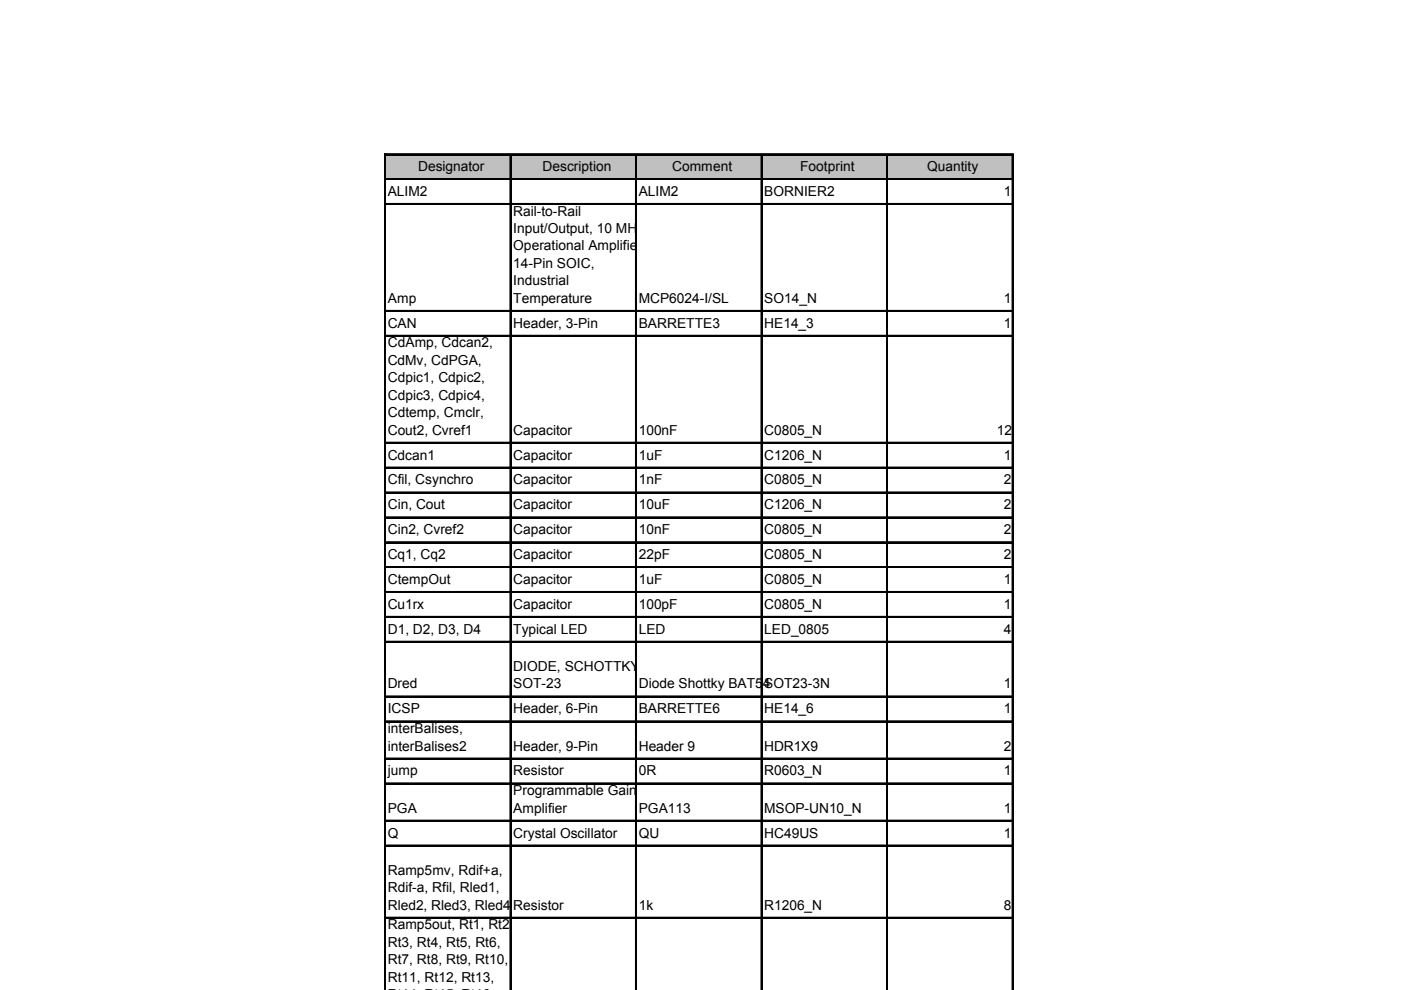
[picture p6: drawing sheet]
<svg xmlns="http://www.w3.org/2000/svg" width="297mm" height="210mm" viewBox="0 0 297 210" stroke-linecap="round" stroke-linejoin="round" font-family="sans-serif">
<defs><g id="words">
<g font-size="2.9">
<text x="82.2" y="41.5">ALIM2</text>
<text x="88.6" y="36.3">Designator</text>
<text x="115" y="36.3">Description</text>
<text x="135.4" y="41.5">ALIM2</text>
<text x="142.5" y="36.3">Comment</text>
<text x="162.1" y="41.5">BORNIER2</text>
<text x="169.7" y="36.3">Footprint</text>
<text x="196.6" y="36.3">Quantity</text>
<text x="212.8" y="41.5">1</text>
<text x="108.8" y="45.7">Rail-to-Rail</text>
<text x="108.8" y="49.4">Input/Output, 10 MHz</text>
<text x="108.8" y="53.1">Operational Amplifier,</text>
<text x="108.8" y="56.8">14-Pin SOIC,</text>
<text x="82.2" y="64.2">Amp</text>
<text x="108.8" y="60.5">Industrial</text>
<text x="108.8" y="64.2">Temperature</text>
<text x="135.4" y="64.2">MCP6024-I/SL</text>
<text x="162.1" y="64.2">SO14_N</text>
<text x="212.8" y="64.2">1</text>
<text x="82.2" y="69.5">CAN</text>
<text x="108.8" y="69.5">Header, 3-Pin</text>
<text x="135.4" y="69.5">BARRETTE3</text>
<text x="162.1" y="69.5">HE14_3</text>
<text x="212.8" y="69.5">1</text>
<text x="82.2" y="73.6">CdAmp, Cdcan2,</text>
<text x="82.2" y="77.3">CdMv, CdPGA,</text>
<text x="82.2" y="81">Cdpic1, Cdpic2,</text>
<text x="82.2" y="84.8">Cdpic3, Cdpic4,</text>
<text x="82.2" y="88.5">Cdtemp, Cmclr,</text>
<text x="82.2" y="92.2">Cout2, Cvref1</text>
<text x="108.8" y="92.2">Capacitor</text>
<text x="135.4" y="92.2">100nF</text>
<text x="162.1" y="92.2">C0805_N</text>
<text x="211.4" y="92.2">12</text>
<text x="82.2" y="97.4">Cdcan1</text>
<text x="108.8" y="97.4">Capacitor</text>
<text x="135.4" y="97.4">1uF</text>
<text x="162.1" y="97.4">C1206_N</text>
<text x="212.8" y="97.4">1</text>
<text x="82.2" y="102.7">Cfil, Csynchro</text>
<text x="82.2" y="108">Cin, Cout</text>
<text x="108.8" y="102.7">Capacitor</text>
<text x="108.8" y="108">Capacitor</text>
<text x="135.4" y="102.7">1nF</text>
<text x="135.4" y="108">10uF</text>
<text x="162.1" y="102.7">C0805_N</text>
<text x="162.1" y="108">C1206_N</text>
<text x="212.8" y="102.7">2</text>
<text x="212.8" y="108">2</text>
<text x="82.2" y="113.3">Cin2, Cvref2</text>
<text x="108.8" y="113.3">Capacitor</text>
<text x="135.4" y="113.3">10nF</text>
<text x="162.1" y="113.3">C0805_N</text>
<text x="212.8" y="113.3">2</text>
<text x="82.2" y="118.5">Cq1, Cq2</text>
<text x="108.8" y="118.5">Capacitor</text>
<text x="135.4" y="118.5">22pF</text>
<text x="162.1" y="118.5">C0805_N</text>
<text x="212.8" y="118.5">2</text>
<text x="82.2" y="123.8">CtempOut</text>
<text x="108.8" y="123.8">Capacitor</text>
<text x="135.4" y="123.8">1uF</text>
<text x="162.1" y="123.8">C0805_N</text>
<text x="212.8" y="123.8">1</text>
<text x="82.2" y="129.1">Cu1rx</text>
<text x="108.8" y="129.1">Capacitor</text>
<text x="135.4" y="129.1">100pF</text>
<text x="162.1" y="129.1">C0805_N</text>
<text x="212.8" y="129.1">1</text>
<text x="82.2" y="134.4">D1, D2, D3, D4</text>
<text x="108.8" y="134.4">Typical LED</text>
<text x="135.4" y="134.4">LED</text>
<text x="162.1" y="134.4">LED_0805</text>
<text x="212.8" y="134.4">4</text>
<text x="108.8" y="142.3">DIODE, SCHOTTKY,</text>
<text x="82.2" y="146">Dred</text>
<text x="108.8" y="146">SOT-23</text>
<text x="135.4" y="146">Diode Shottky BAT54</text>
<text x="162.1" y="146">SOT23-3N</text>
<text x="212.8" y="146">1</text>
<text x="82.2" y="151.2">ICSP</text>
<text x="82.2" y="155.4">interBalises,</text>
<text x="108.8" y="151.2">Header, 6-Pin</text>
<text x="135.4" y="151.2">BARRETTE6</text>
<text x="162.1" y="151.2">HE14_6</text>
<text x="212.8" y="151.2">1</text>
<text x="82.2" y="159.1">interBalises2</text>
<text x="108.8" y="159.1">Header, 9-Pin</text>
<text x="135.4" y="159.1">Header 9</text>
<text x="162.1" y="159.1">HDR1X9</text>
<text x="212.8" y="159.1">2</text>
<text x="82.2" y="164.4">jump</text>
<text x="108.8" y="164.4">Resistor</text>
<text x="135.4" y="164.4">0R</text>
<text x="162.1" y="164.4">R0603_N</text>
<text x="212.8" y="164.4">1</text>
<text x="82.2" y="172.3">PGA</text>
<text x="108.8" y="168.6">Programmable Gain</text>
<text x="108.8" y="172.3">Amplifier</text>
<text x="135.4" y="172.3">PGA113</text>
<text x="162.1" y="172.3">MSOP-UN10_N</text>
<text x="212.8" y="172.3">1</text>
<text x="82.2" y="177.6">Q</text>
<text x="108.8" y="177.6">Crystal Oscillator</text>
<text x="135.4" y="177.6">QU</text>
<text x="162.1" y="177.6">HC49US</text>
<text x="212.8" y="177.6">1</text>
<text x="82.2" y="185.5">Ramp5mv, Rdif+a,</text>
<text x="82.2" y="189.2">Rdif-a, Rfil, Rled1,</text>
<text x="82.2" y="192.9">Rled2, Rled3, Rled4</text>
<text x="82.2" y="197">Ramp5out, Rt1, Rt2,</text>
<text x="108.8" y="192.9">Resistor</text>
<text x="135.4" y="192.9">1k</text>
<text x="162.1" y="192.9">R1206_N</text>
<text x="212.8" y="192.9">8</text>
<text x="82.2" y="200.7">Rt3, Rt4, Rt5, Rt6,</text>
<text x="82.2" y="204.4">Rt7, Rt8, Rt9, Rt10,</text>
<text x="82.2" y="208.1">Rt11, Rt12, Rt13,</text>
</g>
</g></defs>
<path d="M81.8 32.9h133v5.2h-133z" fill="#c0c0c0"/>
<g fill="none" stroke="#000" stroke-width=".21">
<path d="M81.5 32.6v177.4M81.8 32.6h133.1M81.8 37.9h133.1M108.1 32.9v177.1M134.7 32.9v177.1M161.3 32.9v177.1M188 32.9v177.1M214.6 32.9v177.1M81.8 43.1h133.1M81.8 65.8h133.1M81.8 71.1h133.1M81.8 93.8h133.1"/>
<path d="M81.8 99h133.1M81.8 104.3h133.1M81.8 109.6h133.1M81.8 114.9h133.1M81.8 120.1h133.1M81.8 125.4h133.1M81.8 130.7h133.1M81.8 136h133.1M81.8 147.6h133.1M81.8 152.8h133.1M81.8 160.7h133.1M81.8 166h133.1"/>
<path d="M81.8 173.9h133.1M81.8 179.2h133.1M81.8 194.5h133.1"/>
</g>
<path d="M81.7 32.6v177.4M108.3 32.9v177.1M134.9 32.9v177.1M161.5 32.9v177.1M188.1 32.9v177.1M214.7 32.9v177.1" fill="none" stroke="#000" stroke-width=".31"/>
<g fill="none" stroke="#000" stroke-width=".35">
<path d="M81.8 32.8h133.1M81.8 38h133.1M81.8 43.3h133.1M81.8 66h133.1M81.8 71.3h133.1M81.8 93.9h133.1M81.8 99.2h133.1M81.8 104.5h133.1M81.8 109.8h133.1M81.8 115h133.1M81.8 120.3h133.1M81.8 125.6h133.1"/>
<path d="M81.8 130.9h133.1M81.8 136.1h133.1M81.8 147.7h133.1M81.8 153h133.1M81.8 160.9h133.1M81.8 166.2h133.1M81.8 174.1h133.1M81.8 179.3h133.1M81.8 194.6h133.1"/>
</g>
<use href="#words"/>
</svg>
